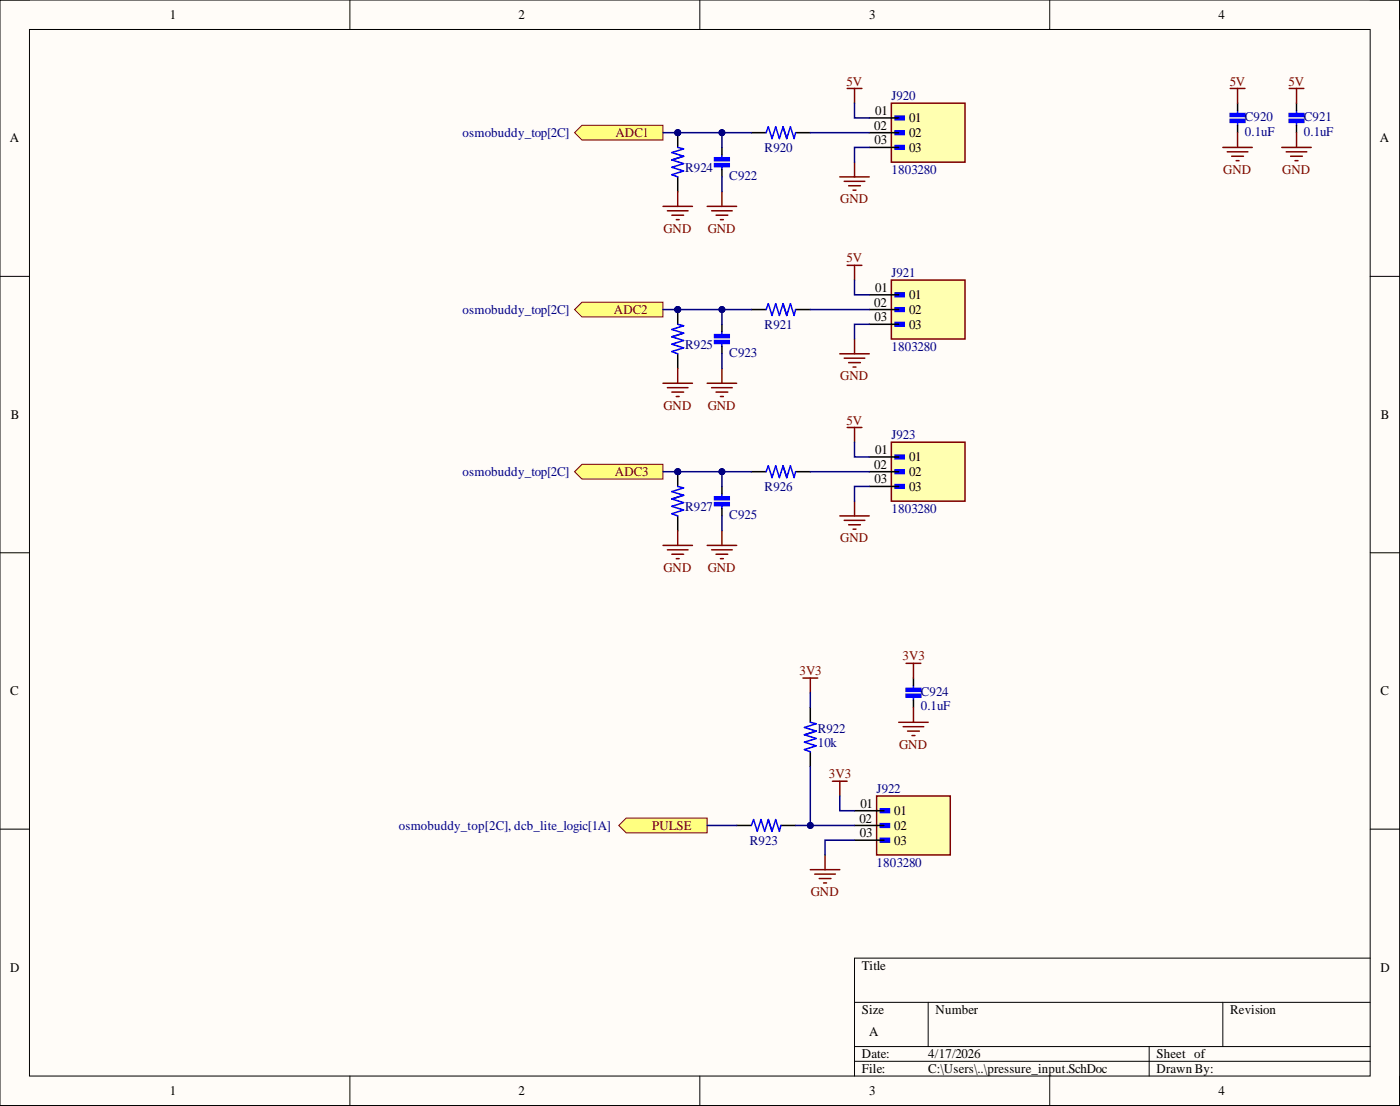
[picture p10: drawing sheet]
<svg xmlns="http://www.w3.org/2000/svg" width="241mm" height="190mm" viewBox="0 0 241 190" stroke-linecap="round" stroke-linejoin="round" font-family="sans-serif">
<defs><g id="words">
<g font-size="2.3">
<text x="29.3" y="3.3">1</text>
<text x="89.4" y="3.3">2</text>
<text x="149.8" y="3.3">3</text>
<text x="210" y="3.3">4</text>
<text x="150.7" y="22.3">02</text>
<text x="150.8" y="19.8">01</text>
<text x="156.7" y="21.1">01</text>
<text x="156.7" y="23.6">02</text>
<text x="1.7" y="24.5">A</text>
<text x="150.8" y="24.9">03</text>
<text x="156.7" y="26.2">03</text>
<text x="237.9" y="24.5">A</text>
<text x="150.7" y="52.8">02</text>
<text x="150.8" y="50.3">01</text>
<text x="156.7" y="51.5">01</text>
<text x="150.8" y="55.3">03</text>
<text x="156.7" y="54.1">02</text>
<text x="156.7" y="56.6">03</text>
<text x="1.9" y="72.2">B</text>
<text x="238" y="72.2">B</text>
<text x="150.7" y="80.7">02</text>
<text x="150.8" y="83.3">03</text>
<text x="150.8" y="78.2">01</text>
<text x="156.7" y="79.5">01</text>
<text x="156.7" y="82">02</text>
<text x="156.7" y="84.5">03</text>
<text x="1.8" y="119.8">C</text>
<text x="237.9" y="119.8">C</text>
<text x="148.1" y="141.7">02</text>
<text x="148.3" y="139.1">01</text>
<text x="154.1" y="140.4">01</text>
<text x="154.1" y="142.9">02</text>
<text x="148.2" y="144.2">03</text>
<text x="154.1" y="145.5">03</text>
<text x="1.8" y="167.4">D</text>
<text x="148.6" y="167.1">Title</text>
<text x="237.9" y="167.4">D</text>
<text x="148.6" y="174.7">Size</text>
<text x="149.8" y="178.5">A</text>
<text x="161.2" y="174.7">Number</text>
<text x="212" y="174.7">Revision</text>
<text x="148.6" y="182.3">Date:</text>
<text x="148.6" y="184.8">File:</text>
<text x="160" y="182.3">4/17/2026</text>
<text x="160" y="184.8">C:\Users\..\pressure_input.SchDoc</text>
<text x="199.3" y="182.3">Sheet of</text>
<text x="199.3" y="184.8">Drawn By:</text>
<text x="29.3" y="188.6">1</text>
<text x="89.4" y="188.6">2</text>
<text x="149.8" y="188.6">3</text>
<text x="210" y="188.6">4</text>
</g>
<g font-size="2.3" fill="#800000">
<text x="145.9" y="14.7">5V</text>
<text x="212" y="14.7">5V</text>
<text x="222.1" y="14.7">5V</text>
<text x="106.1" y="23.6">ADC1</text>
<text x="210.9" y="30">GND</text>
<text x="221" y="30">GND</text>
<text x="144.8" y="35">GND</text>
<text x="114.4" y="40.1">GND</text>
<text x="122" y="40.1">GND</text>
<text x="145.9" y="45.2">5V</text>
<text x="105.8" y="54.1">ADC2</text>
<text x="144.8" y="65.5">GND</text>
<text x="114.4" y="70.6">GND</text>
<text x="122" y="70.6">GND</text>
<text x="145.9" y="73.1">5V</text>
<text x="106" y="82">ADC3</text>
<text x="144.8" y="93.4">GND</text>
<text x="114.4" y="98.5">GND</text>
<text x="122" y="98.5">GND</text>
<text x="155.6" y="113.7">3V3</text>
<text x="137.8" y="116.3">3V3</text>
<text x="155" y="129">GND</text>
<text x="142.9" y="134.1">3V3</text>
<text x="112.4" y="142.9">PULSE</text>
<text x="139.7" y="154.4">GND</text>
</g>
<g font-size="2.3" fill="#000080">
<text x="153.6" y="17.3">J920</text>
<text x="79.7" y="23.6">osmobuddy_top[2C]</text>
<text x="214.6" y="23.4">0.1uF</text>
<text x="214.6" y="20.8">C920</text>
<text x="224.7" y="23.4">0.1uF</text>
<text x="224.7" y="20.8">C921</text>
<text x="118.1" y="29.7">R924</text>
<text x="131.8" y="26.2">R920</text>
<text x="153.6" y="30">1803280</text>
<text x="125.7" y="31">C922</text>
<text x="153.6" y="47.7">J921</text>
<text x="79.7" y="54.1">osmobuddy_top[2C]</text>
<text x="131.8" y="56.6">R921</text>
<text x="118.1" y="60.2">R925</text>
<text x="125.7" y="61.4">C923</text>
<text x="153.6" y="60.4">1803280</text>
<text x="153.6" y="75.7">J923</text>
<text x="79.7" y="82">osmobuddy_top[2C]</text>
<text x="118.1" y="88.1">R927</text>
<text x="125.7" y="89.4">C925</text>
<text x="131.8" y="84.5">R926</text>
<text x="153.6" y="88.4">1803280</text>
<text x="158.7" y="119.8">C924</text>
<text x="158.7" y="122.4">0.1uF</text>
<text x="140.9" y="128.7">10k</text>
<text x="140.9" y="126.2">R922</text>
<text x="151.1" y="136.6">J922</text>
<text x="68.7" y="142.9">osmobuddy_top[2C], dcb_lite_logic[1A]</text>
<text x="129.3" y="145.5">R923</text>
<text x="151.1" y="149.3">1803280</text>
</g>
</g></defs>
<path d="M0 0h241.2v190.4h-241.2z" fill-rule="evenodd" fill="#fffcf8"/>
<path d="M0 0h241.2v190.4h-241.2z" fill="none" stroke="#000" stroke-width=".17"/>
<path d="M5.1 5.1h231.1v180.2h-231.1z" fill-rule="evenodd" fill="#fffcf8"/>
<g fill="none" stroke="#000" stroke-width=".17">
<path d="M0 0h5.1M5.1 5.1h231.1v180.2h-231.1zM60.3 0v5.1M120.6 0v5.1M180.9 0v5.1M236.2 0h5v5.1M0 47.6h5.1M236.2 47.6h5M0 95.2h5.1M236.2 95.2h5M0 142.8h5.1M236.2 142.8h5"/>
<path d="M147.3 172.6h88.9M160 172.6v7.7M210.8 172.6v7.7M236.2 165h-88.9v20.3M60.3 185.3v5.1M120.6 185.3v5.1M147.3 180.3h88.9M147.3 182.8h88.9M180.9 185.3v5.1M198.1 180.3v5M241.2 185.3v5.1"/>
</g>
<path d="M153.6 17.8h12.7v10.1h-12.7z" fill-rule="evenodd" fill="#ffffb0"/>
<path d="M153.6 17.8h12.7v10.1h-12.7z" fill="none" stroke="#800000" stroke-width=".26"/>
<path d="M154.3 20h1.6v.6h-1.6z" fill-rule="evenodd" fill="#00f"/>
<path d="M154.3 20h1.6v.6h-1.6z" fill="none" stroke="#00f" stroke-width=".26"/>
<path d="M154.3 22.5h1.6v.7h-1.6z" fill-rule="evenodd" fill="#00f"/>
<path d="M154.3 22.5h1.6v.7h-1.6z" fill="none" stroke="#00f" stroke-width=".26"/>
<path d="M154.3 25.1h1.6v.6h-1.6z" fill-rule="evenodd" fill="#00f"/>
<path d="M154.3 25.1h1.6v.6h-1.6z" fill="none" stroke="#00f" stroke-width=".26"/>
<path d="M149.8 20.3h5.1M149.8 22.9h5.1M149.8 25.4h5.1" fill="none" stroke="#000" stroke-width=".26"/>
<path d="M153.6 48.2h12.7v10.2h-12.7z" fill-rule="evenodd" fill="#ffffb0"/>
<path d="M153.6 48.2h12.7v10.2h-12.7z" fill="none" stroke="#800000" stroke-width=".26"/>
<path d="M154.3 50.5h1.6v.6h-1.6z" fill-rule="evenodd" fill="#00f"/>
<path d="M154.3 50.5h1.6v.6h-1.6z" fill="none" stroke="#00f" stroke-width=".26"/>
<path d="M154.3 53h1.6v.6h-1.6z" fill-rule="evenodd" fill="#00f"/>
<path d="M154.3 53h1.6v.6h-1.6z" fill="none" stroke="#00f" stroke-width=".26"/>
<path d="M154.3 55.5h1.6v.7h-1.6z" fill-rule="evenodd" fill="#00f"/>
<path d="M213.3 19v.6M213.3 21.1v.5M154.3 55.5h1.6v.7h-1.6z" fill="none" stroke="#00f" stroke-width=".26"/>
<path d="M149.8 50.8h5.1M149.8 53.3h5.1M149.8 55.9h5.1" fill="none" stroke="#000" stroke-width=".26"/>
<path d="M212 20.6h2.6v.5h-2.6z" fill-rule="evenodd" fill="#00f"/>
<path d="M212 20.6h2.6v.5h-2.6z" fill="none" stroke="#00f" stroke-width=".26"/>
<path d="M212 19.6h2.6v.5h-2.6z" fill-rule="evenodd" fill="#00f"/>
<path d="M212 19.6h2.6v.5h-2.6zM223.5 19v.6M223.5 21.1v.5" fill="none" stroke="#00f" stroke-width=".26"/>
<path d="M213.3 17.8v1.2M213.3 21.6v1.3" fill="none" stroke="#000" stroke-width=".26"/>
<path d="M222.2 20.6h2.5v.5h-2.5z" fill-rule="evenodd" fill="#00f"/>
<path d="M222.2 20.6h2.5v.5h-2.5z" fill="none" stroke="#00f" stroke-width=".26"/>
<path d="M222.2 19.6h2.5v.5h-2.5z" fill-rule="evenodd" fill="#00f"/>
<path d="M222.2 19.6h2.5v.5h-2.5zM124.4 26.7v.5M124.4 28.7v.5M132 22.9l.4-1.1 .7 2.1 .6-2.1 .6 2.1 .7-2.1 .6 2.1 .6-2.1 .7 2.1 .2-1M132 53.3l.4-1 .7 2 .6-2 .6 2 .7-2 .6 2 .6-2 .7 2 .2-1" fill="none" stroke="#00f" stroke-width=".26"/>
<path d="M223.5 17.8v1.2M129.5 22.9h2.5M137.1 22.9h2.6M223.5 21.6v1.3M129.5 53.3h2.5M137.1 53.3h2.6" fill="none" stroke="#000" stroke-width=".26"/>
<g fill="none" stroke="#800000" stroke-width=".26">
<path d="M146 15.2h2.6M147.3 15.2v2.6M212 15.2h2.6M213.3 15.2v2.6M222.2 15.2h2.5M223.5 15.2v2.6M144.7 30.5h5.1M145.5 31.2h3.6M146.3 32h2M147 32.8h.5M147.3 27.9v2.6M210.8 25.4h5"/>
<path d="M211.5 26.2h3.6M212.3 26.9h2M213.1 27.7h.5M213.3 22.9v2.5M220.9 25.4h5.1M221.7 26.2h3.5M222.4 26.9h2.1M223.2 27.7h.5M223.5 22.9v2.5M146 45.7h2.6M147.3 45.7v2.5M147.3 58.4v2.5"/>
<path d="M144.7 60.9h5.1M145.5 61.7h3.6M146.3 62.5h2M147 63.2h.5"/>
</g>
<path d="M135 21.8l.6 2.1M135 52.3l.6 2" fill="none" stroke="#0c0087" stroke-width=".26"/>
<path d="M123.2 28.2h2.5v.5h-2.5z" fill-rule="evenodd" fill="#00f"/>
<path d="M123.2 28.2h2.5v.5h-2.5z" fill="none" stroke="#00f" stroke-width=".26"/>
<path d="M123.2 27.2h2.5v.5h-2.5z" fill-rule="evenodd" fill="#00f"/>
<path d="M123.2 27.2h2.5v.5h-2.5zM124.4 57.1v.5M124.4 59.2v.5" fill="none" stroke="#00f" stroke-width=".26"/>
<path d="M124.4 25.4v1.3M124.4 29.2v1.3" fill="none" stroke="#000" stroke-width=".26"/>
<path d="M123.2 58.7h2.5v.5h-2.5z" fill-rule="evenodd" fill="#00f"/>
<path d="M123.2 58.7h2.5v.5h-2.5z" fill="none" stroke="#00f" stroke-width=".26"/>
<path d="M123.2 57.6h2.5v.5h-2.5z" fill-rule="evenodd" fill="#00f"/>
<path d="M123.2 57.6h2.5v.5h-2.5z" fill="none" stroke="#00f" stroke-width=".26"/>
<path d="M124.4 55.9v1.2M124.4 59.7v1.2" fill="none" stroke="#000" stroke-width=".26"/>
<path d="M121.9 35.5h5.1M122.7 36.3h3.5M123.4 37.1h2M124.2 37.8h.5M124.4 33v2.5M121.9 66h5.1M122.7 66.8h3.5M123.4 67.5h2M124.2 68.3h.5M124.4 63.5v2.5" fill="none" stroke="#800000" stroke-width=".26"/>
<path d="M99 22.9l1.3-1.3h14v2.5h-14z" fill-rule="evenodd" fill="#ffff80"/>
<path d="M99 22.9l1.3-1.3h14v2.5h-14z" fill="none" stroke="#800000" stroke-width=".17"/>
<path d="M99 53.3l1.3-1.3h14v2.6h-14z" fill-rule="evenodd" fill="#ffff80"/>
<path d="M99 53.3l1.3-1.3h14v2.6h-14z" fill="none" stroke="#800000" stroke-width=".17"/>
<path d="M151.1 137.1h12.7v10.2h-12.7z" fill-rule="evenodd" fill="#ffffb0"/>
<path d="M151.1 137.1h12.7v10.2h-12.7z" fill="none" stroke="#800000" stroke-width=".26"/>
<path d="M151.7 139.3h1.6v.7h-1.6z" fill-rule="evenodd" fill="#00f"/>
<path d="M151.7 139.3h1.6v.7h-1.6z" fill="none" stroke="#00f" stroke-width=".26"/>
<path d="M151.7 141.9h1.6v.6h-1.6z" fill-rule="evenodd" fill="#00f"/>
<path d="M151.7 141.9h1.6v.6h-1.6z" fill="none" stroke="#00f" stroke-width=".26"/>
<path d="M151.7 144.4h1.6v.6h-1.6z" fill-rule="evenodd" fill="#00f"/>
<path d="M139.7 124.4l1 .3-2.1 .6 2.1 .6-2.1 .7 2.1 .6-2.1 .6 2.1 .7-2.1 .6 1.1 .4M129.5 142.2l.4-1 .6 2 .7-2 .6 2 .6-2 .7 2 .6-2 .6 2 .3-1M151.7 144.4h1.6v.6h-1.6z" fill="none" stroke="#00f" stroke-width=".26"/>
<path d="M139.7 121.9v2.5M139.7 129.5v2.5M147.3 139.6h5.1M127 142.2h2.5M134.6 142.2h2.5M147.3 142.2h5.1M147.3 144.7h5.1" fill="none" stroke="#000" stroke-width=".26"/>
<path d="M138.4 116.8h2.5M139.7 116.8v2.5M143.5 134.6h2.5M144.7 134.6v2.5M139.7 149.8h5M140.4 150.6h3.6M141.2 151.3h2M141.9 152.1h.6M142.2 147.3v2.5" fill="none" stroke="#800000" stroke-width=".26"/>
<path d="M140.7 125.9l-2.1 .7M132.4 141.2l.7 2" fill="none" stroke="#0c0087" stroke-width=".26"/>
<path d="M106.7 142.2l1.2-1.3h14v2.5h-14z" fill-rule="evenodd" fill="#ffff80"/>
<path d="M106.7 142.2l1.2-1.3h14v2.5h-14z" fill="none" stroke="#800000" stroke-width=".17"/>
<path d="M157.4 118.1v.5M157.4 120.1v.5" fill="none" stroke="#00f" stroke-width=".26"/>
<path d="M156.2 119.6h2.5v.5h-2.5z" fill-rule="evenodd" fill="#00f"/>
<path d="M156.2 119.6h2.5v.5h-2.5z" fill="none" stroke="#00f" stroke-width=".26"/>
<path d="M156.2 118.6h2.5v.5h-2.5z" fill-rule="evenodd" fill="#00f"/>
<path d="M156.2 118.6h2.5v.5h-2.5z" fill="none" stroke="#00f" stroke-width=".26"/>
<path d="M157.4 116.8v1.3M157.4 120.6v1.3" fill="none" stroke="#000" stroke-width=".26"/>
<path d="M156.2 114.3h2.5M157.4 114.3v2.5M154.9 124.4h5.1M155.7 125.2h3.5M156.4 125.9h2.1M157.2 126.7h.5M157.4 121.9v2.5" fill="none" stroke="#800000" stroke-width=".26"/>
<path d="M153.6 76.2h12.7v10.1h-12.7z" fill-rule="evenodd" fill="#ffffb0"/>
<path d="M153.6 76.2h12.7v10.1h-12.7z" fill="none" stroke="#800000" stroke-width=".26"/>
<path d="M154.3 78.4h1.6v.6h-1.6z" fill-rule="evenodd" fill="#00f"/>
<path d="M154.3 78.4h1.6v.6h-1.6z" fill="none" stroke="#00f" stroke-width=".26"/>
<path d="M154.3 80.9h1.6v.7h-1.6z" fill-rule="evenodd" fill="#00f"/>
<path d="M154.3 80.9h1.6v.7h-1.6z" fill="none" stroke="#00f" stroke-width=".26"/>
<path d="M154.3 83.5h1.6v.6h-1.6z" fill-rule="evenodd" fill="#00f"/>
<path d="M124.4 85.1v.5M124.4 87.1v.5M132 81.2l.4-1 .7 2.1 .6-2.1 .6 2.1 .7-2.1 .6 2.1 .6-2.1 .7 2.1 .2-1.1M154.3 83.5h1.6v.6h-1.6z" fill="none" stroke="#00f" stroke-width=".26"/>
<path d="M149.8 78.7h5.1M129.5 81.2h2.5M137.1 81.2h2.6M149.8 81.2h5.1M149.8 83.8h5.1" fill="none" stroke="#000" stroke-width=".26"/>
<path d="M146 73.6h2.6M147.3 73.6v2.6M144.7 88.9h5.1M145.5 89.6h3.6M146.3 90.4h2M147 91.1h.5M147.3 86.3v2.6" fill="none" stroke="#800000" stroke-width=".26"/>
<path d="M135 80.2l.6 2.1" fill="none" stroke="#0c0087" stroke-width=".26"/>
<path d="M123.2 86.6h2.5v.5h-2.5z" fill-rule="evenodd" fill="#00f"/>
<path d="M123.2 86.6h2.5v.5h-2.5z" fill="none" stroke="#00f" stroke-width=".26"/>
<path d="M123.2 85.6h2.5v.5h-2.5z" fill-rule="evenodd" fill="#00f"/>
<path d="M123.2 85.6h2.5v.5h-2.5z" fill="none" stroke="#00f" stroke-width=".26"/>
<path d="M124.4 83.8v1.3M124.4 87.6v1.3" fill="none" stroke="#000" stroke-width=".26"/>
<path d="M121.9 93.9h5.1M122.7 94.7h3.5M123.4 95.5h2M124.2 96.2h.5M124.4 91.4v2.5" fill="none" stroke="#800000" stroke-width=".26"/>
<path d="M99 81.2l1.3-1.2h14v2.5h-14z" fill-rule="evenodd" fill="#ffff80"/>
<path d="M99 81.2l1.3-1.2h14v2.5h-14z" fill="none" stroke="#800000" stroke-width=".17"/>
<circle cx="116.8" cy="22.9" r=".51" fill="#000080"/>
<circle cx="116.8" cy="22.9" r=".51" fill="none" stroke="#000080" stroke-width=".17"/>
<path d="M116.8 22.9v2.5M116.8 30.5v2.5" fill="none" stroke="#000" stroke-width=".26"/>
<circle cx="116.8" cy="22.9" r=".51" fill="#000080"/>
<circle cx="116.8" cy="22.9" r=".51" fill="none" stroke="#000080" stroke-width=".17"/>
<path d="M116.8 25.4l1 .2-2 .7 2 .6-2 .6 2 .7-2 .6 2 .7-2 .6 1 .4" fill="none" stroke="#00f" stroke-width=".26"/>
<path d="M117.8 26.9l-2 .6" fill="none" stroke="#0c0087" stroke-width=".26"/>
<path d="M114.3 35.5h5M115 36.3h3.6M115.8 37.1h2M116.6 37.8h.5M116.8 33v2.5" fill="none" stroke="#800000" stroke-width=".26"/>
<circle cx="116.8" cy="53.3" r=".51" fill="#000080"/>
<circle cx="116.8" cy="53.3" r=".51" fill="none" stroke="#000080" stroke-width=".17"/>
<path d="M116.8 53.3v2.6M116.8 60.9v2.6" fill="none" stroke="#000" stroke-width=".26"/>
<circle cx="116.8" cy="53.3" r=".51" fill="#000080"/>
<circle cx="116.8" cy="53.3" r=".51" fill="none" stroke="#000080" stroke-width=".17"/>
<path d="M116.8 55.9l1 .2-2 .6 2 .7-2 .6 2 .7-2 .6 2 .6-2 .7 1 .3" fill="none" stroke="#00f" stroke-width=".26"/>
<path d="M117.8 57.4l-2 .6" fill="none" stroke="#0c0087" stroke-width=".26"/>
<path d="M114.3 66h5M115 66.8h3.6M115.8 67.5h2M116.6 68.3h.5M116.8 63.5v2.5" fill="none" stroke="#800000" stroke-width=".26"/>
<path d="M147.3 17.8v2.5h2.5M149.8 25.4h-2.5v2.5M129.5 53.3h-5.1v2.6M139.7 53.3h10.1M147.3 48.2v2.6h2.5M149.8 55.9h-2.5v2.5" fill="none" stroke="#000080" stroke-width=".26"/>
<circle cx="124.4" cy="53.3" r=".51" fill="#000080"/>
<circle cx="124.4" cy="53.3" r=".51" fill="none" stroke="#000080" stroke-width=".17"/>
<path d="M129.5 22.9h-5.1v2.5" fill="none" stroke="#000080" stroke-width=".26"/>
<circle cx="124.4" cy="22.9" r=".51" fill="#000080"/>
<circle cx="124.4" cy="22.9" r=".51" fill="none" stroke="#000080" stroke-width=".17"/>
<path d="M114.3 22.9h10.1M139.7 22.9h10.1" fill="none" stroke="#000080" stroke-width=".26"/>
<circle cx="116.8" cy="22.9" r=".51" fill="#000080"/>
<circle cx="116.8" cy="22.9" r=".51" fill="none" stroke="#000080" stroke-width=".17"/>
<circle cx="124.4" cy="22.9" r=".51" fill="#000080"/>
<circle cx="124.4" cy="22.9" r=".51" fill="none" stroke="#000080" stroke-width=".17"/>
<path d="M114.3 53.3h10.1" fill="none" stroke="#000080" stroke-width=".26"/>
<circle cx="116.8" cy="53.3" r=".51" fill="#000080"/>
<circle cx="116.8" cy="53.3" r=".51" fill="none" stroke="#000080" stroke-width=".17"/>
<circle cx="124.4" cy="53.3" r=".51" fill="#000080"/>
<circle cx="124.4" cy="53.3" r=".51" fill="none" stroke="#000080" stroke-width=".17"/>
<path d="M137.1 142.2h10.2" fill="none" stroke="#000080" stroke-width=".26"/>
<circle cx="139.7" cy="142.2" r=".51" fill="#000080"/>
<circle cx="139.7" cy="142.2" r=".51" fill="none" stroke="#000080" stroke-width=".17"/>
<path d="M139.7 132v10.2" fill="none" stroke="#000080" stroke-width=".26"/>
<circle cx="139.7" cy="142.2" r=".51" fill="#000080"/>
<circle cx="139.7" cy="142.2" r=".51" fill="none" stroke="#000080" stroke-width=".17"/>
<path d="M147.3 76.2v2.5h2.5M129.5 81.2h-5.1v2.6M139.7 81.2h10.1M149.8 83.8h-2.5v2.5M139.7 119.3v2.6M144.7 137.1v2.5h2.6M121.9 142.2h5.1M147.3 144.7h-5.1v2.6" fill="none" stroke="#000080" stroke-width=".26"/>
<circle cx="124.4" cy="81.2" r=".51" fill="#000080"/>
<circle cx="124.4" cy="81.2" r=".51" fill="none" stroke="#000080" stroke-width=".17"/>
<path d="M114.3 81.2h10.1" fill="none" stroke="#000080" stroke-width=".26"/>
<circle cx="116.8" cy="81.2" r=".51" fill="#000080"/>
<circle cx="116.8" cy="81.2" r=".51" fill="none" stroke="#000080" stroke-width=".17"/>
<circle cx="124.4" cy="81.2" r=".51" fill="#000080"/>
<circle cx="124.4" cy="81.2" r=".51" fill="none" stroke="#000080" stroke-width=".17"/>
<path d="M124.4 30.5v2.5M124.4 60.9v2.6" fill="none" stroke="#000080" stroke-width=".26"/>
<circle cx="116.8" cy="81.2" r=".51" fill="#000080"/>
<circle cx="116.8" cy="81.2" r=".51" fill="none" stroke="#000080" stroke-width=".17"/>
<path d="M116.8 81.2v2.6M116.8 88.9v2.5" fill="none" stroke="#000" stroke-width=".26"/>
<circle cx="116.8" cy="81.2" r=".51" fill="#000080"/>
<circle cx="116.8" cy="81.2" r=".51" fill="none" stroke="#000080" stroke-width=".17"/>
<path d="M116.8 83.8l1 .2-2 .7 2 .6-2 .6 2 .7-2 .6 2 .6-2 .7 1 .4" fill="none" stroke="#00f" stroke-width=".26"/>
<path d="M117.8 85.3l-2 .6" fill="none" stroke="#0c0087" stroke-width=".26"/>
<path d="M114.3 93.9h5M115 94.7h3.6M115.8 95.5h2M116.6 96.2h.5M116.8 91.4v2.5" fill="none" stroke="#800000" stroke-width=".26"/>
<path d="M124.4 88.9v2.5" fill="none" stroke="#000080" stroke-width=".26"/>
<use href="#words"/>
</svg>
